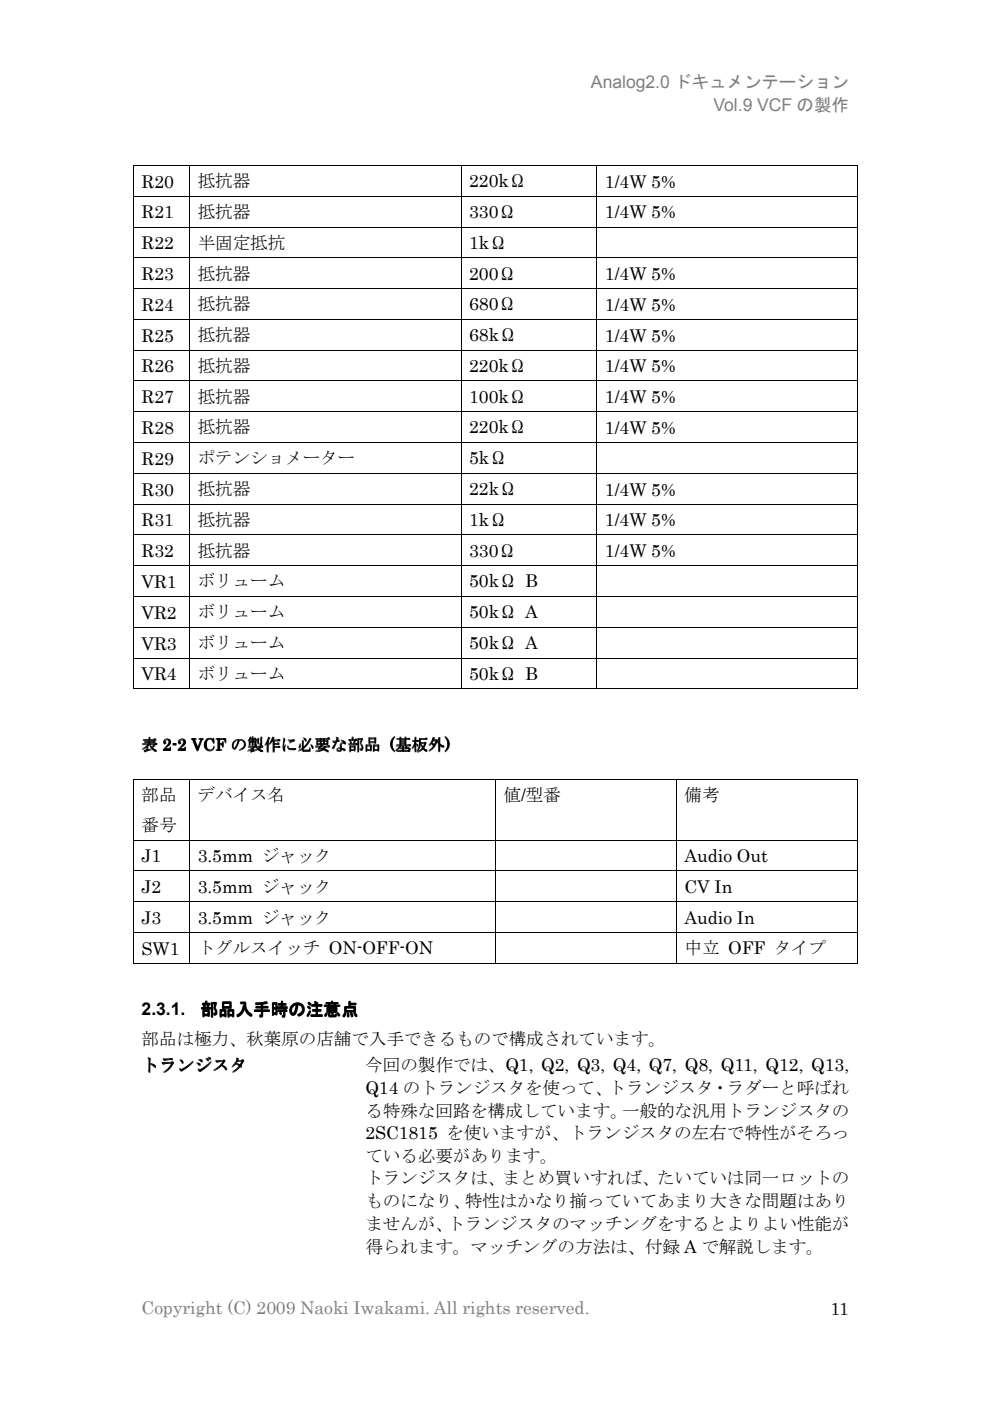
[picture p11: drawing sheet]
<svg xmlns="http://www.w3.org/2000/svg" width="210mm" height="297mm" viewBox="0 0 210 297" stroke-linecap="round" stroke-linejoin="round" font-family="sans-serif">
<defs><g id="words">
<g font-size="3.7" fill="#808080">
<text x="125.3" y="18.8">Analog2.0 ドキュメンテーション</text>
<text x="151.3" y="23.5">Vol.9 VCF の製作</text>
<text x="30" y="278.7">Copyright (C) 2009 Naoki Iwakami. All rights reserved.</text>
</g>
<g font-size="3.7">
<text x="30" y="39.8">R20</text>
<text x="41.9" y="39.7">抵抗器</text>
<text x="99.5" y="39.7">220kΩ</text>
<text x="128.3" y="39.8">1/4W 5%</text>
<text x="30" y="46.3">R21</text>
<text x="41.9" y="46.2">抵抗器</text>
<text x="99.5" y="46.2">330Ω</text>
<text x="128.3" y="46.3">1/4W 5%</text>
<text x="30" y="52.8">R22</text>
<text x="41.9" y="52.7">半固定抵抗</text>
<text x="99.5" y="52.7">1kΩ</text>
<text x="30" y="59.4">R23</text>
<text x="41.9" y="59.3">抵抗器</text>
<text x="99.5" y="59.3">200Ω</text>
<text x="128.3" y="59.4">1/4W 5%</text>
<text x="30" y="65.9">R24</text>
<text x="41.9" y="65.8">抵抗器</text>
<text x="99.5" y="65.8">680Ω</text>
<text x="128.3" y="65.9">1/4W 5%</text>
<text x="30" y="72.4">R25</text>
<text x="41.9" y="72.3">抵抗器</text>
<text x="99.5" y="72.3">68kΩ</text>
<text x="128.3" y="72.4">1/4W 5%</text>
<text x="30" y="79">R26</text>
<text x="41.9" y="78.9">抵抗器</text>
<text x="99.5" y="78.9">220kΩ</text>
<text x="128.3" y="79">1/4W 5%</text>
<text x="30" y="85.5">R27</text>
<text x="41.9" y="85.4">抵抗器</text>
<text x="99.5" y="85.4">100kΩ</text>
<text x="128.3" y="85.5">1/4W 5%</text>
<text x="30" y="92">R28</text>
<text x="41.9" y="91.9">抵抗器</text>
<text x="99.5" y="91.9">220kΩ</text>
<text x="128.3" y="92">1/4W 5%</text>
<text x="30" y="98.6">R29</text>
<text x="41.9" y="98.5">ポテンショメーター</text>
<text x="99.5" y="98.5">5kΩ</text>
<text x="30" y="105.1">R30</text>
<text x="41.9" y="105">抵抗器</text>
<text x="99.5" y="105">22kΩ</text>
<text x="128.3" y="105.1">1/4W 5%</text>
<text x="30" y="111.6">R31</text>
<text x="41.9" y="111.5">抵抗器</text>
<text x="99.5" y="111.5">1kΩ</text>
<text x="128.3" y="111.6">1/4W 5%</text>
<text x="30" y="118.1">R32</text>
<text x="41.9" y="118">抵抗器</text>
<text x="99.5" y="118">330Ω</text>
<text x="128.3" y="118.1">1/4W 5%</text>
<text x="30" y="124.6">VR1</text>
<text x="41.9" y="124.5">ボリューム</text>
<text x="99.5" y="124.5">50kΩ B</text>
<text x="30" y="131.1">VR2</text>
<text x="41.9" y="131.1">ボリューム</text>
<text x="99.5" y="131.1">50kΩ A</text>
<text x="30" y="137.7">VR3</text>
<text x="41.9" y="137.6">ボリューム</text>
<text x="99.5" y="137.6">50kΩ A</text>
<text x="30" y="144.2">VR4</text>
<text x="41.9" y="144.1">ボリューム</text>
<text x="99.5" y="144.1">50kΩ B</text>
<text x="30" y="169.9">部品</text>
<text x="41.9" y="169.9">デバイス名</text>
<text x="106.8" y="169.9">値/型番</text>
<text x="145.1" y="169.9">備考</text>
<text x="30" y="176.2">番号</text>
<text x="30" y="182.8">J1</text>
<text x="41.9" y="182.8">3.5mm ジャック</text>
<text x="145.1" y="182.8">Audio Out</text>
<text x="30" y="189.4">J2</text>
<text x="41.9" y="189.3">3.5mm ジャック</text>
<text x="145.1" y="189.4">CV In</text>
<text x="30" y="195.9">J3</text>
<text x="41.9" y="195.8">3.5mm ジャック</text>
<text x="145.1" y="195.9">Audio In</text>
<text x="30" y="202.4">SW1</text>
<text x="41.9" y="202.4">トグルスイッチ ON-OFF-ON</text>
<text x="145.1" y="202.4">中立 OFF タイプ</text>
<text x="30" y="215.2">2.3.1.</text>
<text x="42.6" y="215.2">部品入手時の注意点</text>
<text x="30" y="221.6">部品は極力、秋葉原の店舗で入手できるもので構成されています。</text>
<text x="30.1" y="227.1">トランジスタ</text>
<text x="77.5" y="227.1">今回の製作では、Q1, Q2, Q3, Q4, Q7, Q8, Q11, Q12, Q13,</text>
<text x="77.5" y="231.9">Q14 のトランジスタを使って、トランジスタ・ラダーと呼ばれ</text>
<text x="77.5" y="236.7">る特殊な回路を構成しています。一般的な汎用トランジスタの</text>
<text x="77.5" y="241.6">2SC1815 を使いますが、トランジスタの左右で特性がそろっ</text>
<text x="77.5" y="246.3">ている必要があります。</text>
<text x="77.5" y="251.1">トランジスタは、まとめ買いすれば、たいていは同一ロットの</text>
<text x="77.5" y="255.9">ものになり、特性はかなり揃っていてあまり大きな問題はあり</text>
<text x="77.5" y="260.7">ませんが、トランジスタのマッチングをするとよりよい性能が</text>
<text x="77.5" y="265.6">得られます。マッチングの方法は、付録 A で解説します。</text>
<text x="176.1" y="278.7">11</text>
</g>
<text font-size="3.5" x="30" y="159.1">表 2-2 VCF の製作に必要な部品 (基板外)</text>
</g></defs>
<g fill="#000">
<path d="M28.2 35h.2v.2h-.2zM40.1 35h.2v.2h-.2zM97.7 35h.1v.2h-.1zM126.4 35h.2v.2h-.2zM181.7 35h.2v.2h-.2zM28.2 41.5h.2v.2h-.2zM28.2 48h.2v.2h-.2zM28.2 54.6h.2v.2h-.2zM40.1 41.5h.2v.2h-.2zM40.1 48h.2v.2h-.2zM40.1 54.6h.2v.2h-.2zM97.7 41.5h.1v.2h-.1z"/>
<path d="M97.7 48h.1v.2h-.1zM97.7 54.6h.1v.2h-.1zM126.4 41.5h.2v.2h-.2zM126.4 48h.2v.2h-.2zM126.4 54.6h.2v.2h-.2zM181.7 41.5h.2v.2h-.2zM181.7 48h.2v.2h-.2zM181.7 54.6h.2v.2h-.2zM28.2 61.1h.2v.2h-.2zM28.2 67.6h.2v.2h-.2zM28.2 74.2h.2v.1h-.2zM40.1 61.1h.2v.2h-.2z"/>
<path d="M40.1 67.6h.2v.2h-.2zM40.1 74.2h.2v.1h-.2zM97.7 61.1h.1v.2h-.1zM97.7 67.6h.1v.2h-.1zM97.7 74.2h.1v.1h-.1zM126.4 61.1h.2v.2h-.2zM126.4 67.6h.2v.2h-.2zM126.4 74.2h.2v.1h-.2zM181.7 61.1h.2v.2h-.2zM181.7 67.6h.2v.2h-.2zM181.7 74.2h.2v.1h-.2zM28.2 80.7h.2v.2h-.2z"/>
<path d="M28.2 87.2h.2v.2h-.2zM28.2 93.8h.2v.1h-.2zM40.1 80.7h.2v.2h-.2zM40.1 87.2h.2v.2h-.2zM40.1 93.8h.2v.1h-.2zM97.7 80.7h.1v.2h-.1zM97.7 87.2h.1v.2h-.1zM97.7 93.8h.1v.1h-.1zM126.4 80.7h.2v.2h-.2zM126.4 87.2h.2v.2h-.2zM126.4 93.8h.2v.1h-.2zM181.7 80.7h.2v.2h-.2z"/>
<path d="M181.7 87.2h.2v.2h-.2zM181.7 93.8h.2v.1h-.2zM28.2 100.3h.2v.2h-.2zM28.2 106.8h.2v.2h-.2zM28.2 113.3h.2v.2h-.2zM40.1 100.3h.2v.2h-.2zM40.1 106.8h.2v.2h-.2zM40.1 113.3h.2v.2h-.2zM97.7 100.3h.1v.2h-.1zM97.7 106.8h.1v.2h-.1zM97.7 113.3h.1v.2h-.1zM126.4 100.3h.2v.2h-.2z"/>
<path d="M126.4 106.8h.2v.2h-.2zM126.4 113.3h.2v.2h-.2zM181.7 100.3h.2v.2h-.2zM181.7 106.8h.2v.2h-.2zM181.7 113.3h.2v.2h-.2zM28.2 119.8h.2v.2h-.2zM28.2 126.4h.2v.1h-.2zM28.2 132.9h.2v.2h-.2zM28.2 139.4h.2v.2h-.2zM40.1 119.8h.2v.2h-.2zM40.1 126.4h.2v.1h-.2zM40.1 132.9h.2v.2h-.2z"/>
<path d="M40.1 139.4h.2v.2h-.2zM97.7 119.8h.1v.2h-.1zM97.7 126.4h.1v.1h-.1zM97.7 132.9h.1v.2h-.1zM97.7 139.4h.1v.2h-.1zM126.4 119.8h.2v.2h-.2zM126.4 126.4h.2v.1h-.2zM126.4 132.9h.2v.2h-.2zM126.4 139.4h.2v.2h-.2zM181.7 119.8h.2v.2h-.2zM181.7 126.4h.2v.1h-.2zM181.7 132.9h.2v.2h-.2z"/>
<path d="M181.7 139.4h.2v.2h-.2zM28.2 146h.2v.1h-.2zM40.1 146h.2v.1h-.2zM97.7 146h.1v.1h-.1zM126.4 146h.2v.1h-.2zM181.7 146h.2v.1h-.2zM28.2 165.2h.2v.2h-.2zM28.2 178.1h.2v.1h-.2zM40.1 165.2h.2v.2h-.2zM40.1 178.1h.2v.1h-.2zM104.9 165.2h.2v.2h-.2zM104.9 178.1h.2v.1h-.2z"/>
<path d="M143.3 165.2h.2v.2h-.2zM143.3 178.1h.2v.1h-.2zM181.7 165.2h.2v.2h-.2zM181.7 178.1h.2v.1h-.2zM28.2 184.6h.2v.1h-.2zM28.2 191.1h.2v.2h-.2zM28.2 197.7h.2v.1h-.2zM40.1 184.6h.2v.1h-.2zM40.1 191.1h.2v.2h-.2zM40.1 197.7h.2v.1h-.2zM104.9 184.6h.2v.1h-.2zM104.9 191.1h.2v.2h-.2z"/>
<path d="M104.9 197.7h.2v.1h-.2zM143.3 184.6h.2v.1h-.2zM143.3 191.1h.2v.2h-.2zM143.3 197.7h.2v.1h-.2zM181.7 184.6h.2v.1h-.2zM181.7 191.1h.2v.2h-.2zM181.7 197.7h.2v.1h-.2zM28.2 204.2h.2v.1h-.2zM40.1 204.2h.2v.1h-.2zM104.9 204.2h.2v.1h-.2zM143.3 204.2h.2v.1h-.2zM181.7 204.2h.2v.1h-.2z"/>
</g>
<g fill="none" stroke="#000" stroke-width=".21">
<path d="M28.3 35.2v6.3M28.4 35.1h11.7M40.2 35.2v6.3M40.3 35.1h57.4M97.7 35.2v6.3M97.8 35.1h28.6M126.5 35.2v6.3M126.6 35.1h55.1M181.8 35.2v6.3M28.3 41.7v6.3M28.3 48.2v6.4M28.3 54.8v6.3"/>
<path d="M28.4 41.6h11.7M28.4 48.1h11.7M28.4 54.7h11.7M40.2 41.7v6.3M40.2 48.2v6.4M40.2 54.8v6.3M40.3 41.6h57.4M40.3 48.1h57.4M40.3 54.7h57.4M97.7 41.7v6.3M97.7 48.2v6.4M97.7 54.8v6.3"/>
<path d="M97.8 41.6h28.6M97.8 48.1h28.6M97.8 54.7h28.6M126.5 41.7v6.3M126.5 48.2v6.4M126.5 54.8v6.3M126.6 41.6h55.1M126.6 48.1h55.1M126.6 54.7h55.1M181.8 41.7v6.3M181.8 48.2v6.4M181.8 54.8v6.3"/>
<path d="M28.3 61.3v6.3M28.3 67.8v6.4M28.3 74.3v6.4M28.4 61.2h11.7M28.4 67.7h11.7M28.4 74.3h11.7M40.2 61.3v6.3M40.2 67.8v6.4M40.2 74.3v6.4M40.3 61.2h57.4M40.3 67.7h57.4M40.3 74.3h57.4"/>
<path d="M97.7 61.3v6.3M97.7 67.8v6.4M97.7 74.3v6.4M97.8 61.2h28.6M97.8 67.7h28.6M97.8 74.3h28.6M126.5 61.3v6.3M126.5 67.8v6.4M126.5 74.3v6.4M126.6 61.2h55.1M126.6 67.7h55.1M126.6 74.3h55.1"/>
<path d="M181.8 61.3v6.3M181.8 67.8v6.4M181.8 74.3v6.4M28.3 80.9v6.3M28.3 87.4v6.4M28.3 93.9v6.4M28.4 80.8h11.7M28.4 87.3h11.7M28.4 93.9h11.7M40.2 80.9v6.3M40.2 87.4v6.4M40.2 93.9v6.4"/>
<path d="M40.3 80.8h57.4M40.3 87.3h57.4M40.3 93.9h57.4M97.7 80.9v6.3M97.7 87.4v6.4M97.7 93.9v6.4M97.8 80.8h28.6M97.8 87.3h28.6M97.8 93.9h28.6M126.5 80.9v6.3M126.5 87.4v6.4M126.5 93.9v6.4"/>
<path d="M126.6 80.8h55.1M126.6 87.3h55.1M126.6 93.9h55.1M181.8 80.9v6.3M181.8 87.4v6.4M181.8 93.9v6.4M28.3 100.5v6.3M28.3 107v6.3M28.3 113.5v6.3M28.4 100.4h11.7M28.4 106.9h11.7M28.4 113.4h11.7"/>
<path d="M28.4 119.9h11.7M40.2 100.5v6.3M40.2 107v6.3M40.2 113.5v6.3M40.3 100.4h57.4M40.3 106.9h57.4M40.3 113.4h57.4M40.3 119.9h57.4M97.7 100.5v6.3M97.7 107v6.3M97.7 113.5v6.3M97.8 100.4h28.6"/>
<path d="M97.8 106.9h28.6M97.8 113.4h28.6M97.8 119.9h28.6M126.5 100.5v6.3M126.5 107v6.3M126.5 113.5v6.3M126.6 100.4h55.1M126.6 106.9h55.1M126.6 113.4h55.1M126.6 119.9h55.1M181.8 100.5v6.3M181.8 107v6.3"/>
<path d="M181.8 113.5v6.3M28.3 120v6.4M28.3 126.5v6.4M28.3 133.1v6.3M28.3 139.6v6.4M28.4 126.4h11.7M28.4 133h11.7M28.4 139.5h11.7M40.2 120v6.4M40.2 126.5v6.4M40.2 133.1v6.3M40.2 139.6v6.4"/>
<path d="M40.3 126.4h57.4M40.3 133h57.4M40.3 139.5h57.4M97.7 120v6.4M97.7 126.5v6.4M97.7 133.1v6.3M97.7 139.6v6.4M97.8 126.4h28.6M97.8 133h28.6M97.8 139.5h28.6M126.5 120v6.4M126.5 126.5v6.4"/>
<path d="M126.5 133.1v6.3M126.5 139.6v6.4M126.6 126.4h55.1M126.6 133h55.1M126.6 139.5h55.1M181.8 120v6.4M181.8 126.5v6.4M181.8 133.1v6.3M181.8 139.6v6.4M28.4 146h11.7M40.3 146h57.4M97.8 146h28.6"/>
<path d="M126.6 146h55.1M28.3 165.4v12.7M28.3 178.2v6.4M28.4 165.3h11.7M28.4 178.1h11.7M40.2 165.4v12.7M40.2 178.2v6.4M40.3 165.3h64.6M40.3 178.1h64.6M105 165.4v12.7M105 178.2v6.4M105.1 165.3h38.2"/>
<path d="M105.1 178.1h38.2M143.4 165.4v12.7M143.4 178.2v6.4M143.5 165.3h38.2M143.5 178.1h38.2M181.8 165.4v12.7M181.8 178.2v6.4M28.3 184.7v6.4M28.3 191.3v6.4M28.3 197.8v6.4M28.4 184.7h11.7M28.4 191.2h11.7"/>
<path d="M28.4 197.7h11.7M40.2 184.7v6.4M40.2 191.3v6.4M40.2 197.8v6.4M40.3 184.7h64.6M40.3 191.2h64.6M40.3 197.7h64.6M105 184.7v6.4M105 191.3v6.4M105 197.8v6.4M105.1 184.7h38.2M105.1 191.2h38.2"/>
<path d="M105.1 197.7h38.2M143.4 184.7v6.4M143.4 191.3v6.4M143.4 197.8v6.4M143.5 184.7h38.2M143.5 191.2h38.2M143.5 197.7h38.2M181.8 184.7v6.4M181.8 191.3v6.4M181.8 197.8v6.4M28.4 204.3h11.7M40.3 204.3h64.6"/>
<path d="M105.1 204.3h38.2M143.5 204.3h38.2"/>
</g>
<use href="#words"/>
</svg>
